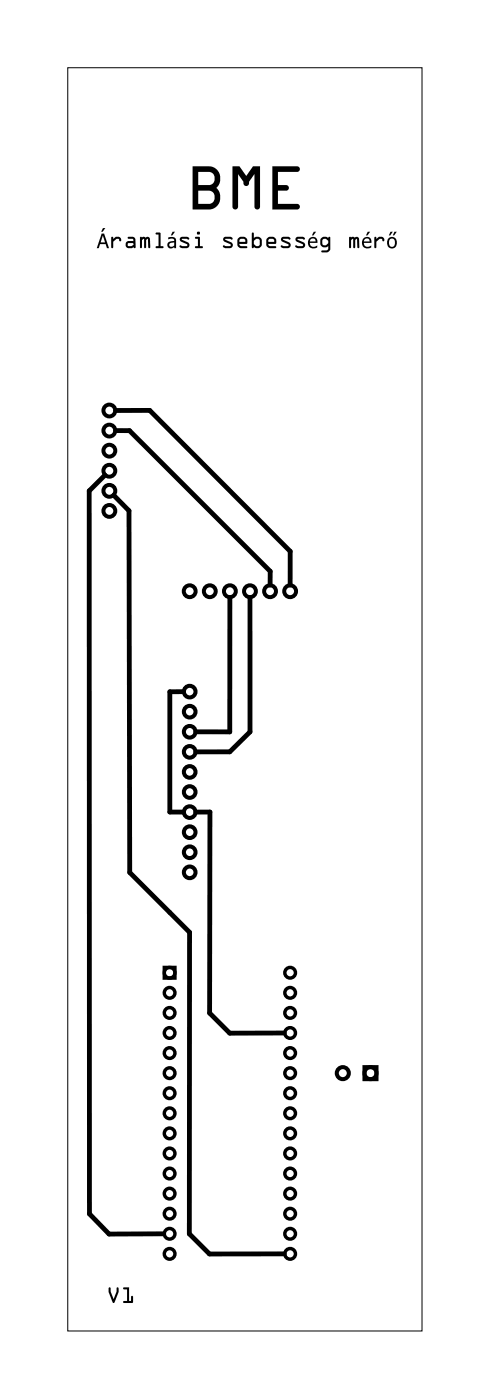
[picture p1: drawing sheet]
<svg xmlns="http://www.w3.org/2000/svg" width="62mm" height="177mm" viewBox="0 0 62 177" stroke-linecap="round" stroke-linejoin="round" font-family="sans-serif">
<path d="M8.6 8.6h44.8v159.8h-44.8z" fill="none" stroke="#000" stroke-width=".13"/>
<g fill="#000">
<path d="M12.9 29.5h.3l.6 1.9h-.3l-.1-.5h-.7l-.2 .5h-.3zM12.9 29.5l-.7 1.9h.3l.2-.5h.7l.1 .5h.3l-.6-1.9zM13 29.8l-.3 .9h.6zM13 29.8l.3 .9h-.6zM13 28.9h.3l-.3 .4h-.2zM13 28.9l-.2 .4h.2l.3-.4zM14.1 30h.2v.2l.3-.2a.47 .47 0 0 1 .5 0 .47 .47 0 0 1 .2 .5 .18 .18 0 0 1-.2 0 .18 .18 0 0 1-.1-.3h-.3l-.4 .4v.7a.13 .13 0 0 1-.1 .1 .13 .13 0 0 1-.1-.1zM14.1 30v1.3a.13 .13 0 0 0 .1 .1 .13 .13 0 0 0 .1-.1v-.7l.4-.4 .4 .1a.15 .15 0 0 0 0 .2 .15 .15 0 0 0 .2 0 .46 .46 0 0 0-.2-.5 .46 .46 0 0 0-.5 0l-.3 .2v-.2zM16.2 30l.5-.1a.38 .38 0 0 1 .4 .4l.1 1a.13 .13 0 0 1-.2 .1 .13 .13 0 0 1-.1-.1l-.2 .1h-.4a.46 .46 0 0 1-.4-.5 .46 .46 0 0 1 .4-.4h.6v-.2l-.1-.1h-.6zM16.2 30v.2h.6l.1 .1v.2h-.6a.46 .46 0 0 0-.4 .4 .46 .46 0 0 0 .4 .5h.4l.2-.1a.13 .13 0 0 0 .1 .1 .13 .13 0 0 0 .2-.1l-.1-1a.38 .38 0 0 0-.4-.3zM16.2 30.8v.3h.4l.3-.1-.1-.2zM16.2 30.8h.6l.1 .2-.3 .1h-.4zM17.7 30h.2a.31 .31 0 0 1 .5 .1 .31 .31 0 0 1 .3-.1 .31 .31 0 0 1 .3 .2v1.1a.13 .13 0 0 1-.1 .1 .13 .13 0 0 1-.2-.1v-1.1l-.2 .2v.9a.13 .13 0 0 1-.2 .1 .13 .13 0 0 1-.1-.1v-1l-.1-.1-.1 .2v.9a.13 .13 0 0 1-.2 .1 .13 .13 0 0 1-.1-.1zM17.7 30v1.3a.13 .13 0 0 0 .1 .1 .13 .13 0 0 0 .2-.1v-.9l.1-.2 .1 .1v1a.13 .13 0 0 0 .1 .1 .13 .13 0 0 0 .2-.1v-.9l.2-.2v1.1a.13 .13 0 0 0 .2 .1 .13 .13 0 0 0 .1-.1v-1.1a.31 .31 0 0 0-.3-.2 .31 .31 0 0 0-.3 .1 .31 .31 0 0 0-.5-.1zM19.7 29.4h.5l.1 .1v1.6h.3a.13 .13 0 0 1 .1 .2 .13 .13 0 0 1-.1 .1h-.8a.13 .13 0 0 1-.1-.1 .13 .13 0 0 1 .1-.2h.3v-1.4h-.3zM19.7 29.5l.1 .2h.3v1.4h-.3a.13 .13 0 0 0-.1 .2 .13 .13 0 0 0 .1 .1h.8a.13 .13 0 0 0 .1-.1 .13 .13 0 0 0-.1-.2h-.3v-1.6l-.1-.1zM21.5 30.8a.31 .31 0 0 0 .1 .4 .31 .31 0 0 0 .4-.1v-.4zM21.5 30.8l.5-.1v.4a.36 .36 0 0 1-.6-.1zM21.3 30h.1a.61 .61 0 0 1 .9 .4v1h-.3v-.2l-.1 .2a.45 .45 0 0 1-.7-.2 .45 .45 0 0 1 .2-.6l.6-.1a.43 .43 0 0 0-.3-.4 .43 .43 0 0 0-.4 .2zM21.3 30v.3l.6-.1 .1 .3a.63 .63 0 0 0-.8 .7l.3 .2h.2l.3-.2v.2h.3l-.1-1.3-.4-.1zM21.8 29.3h.3l-.3 .5h-.2zM21.8 29.3l-.2 .5h.2l.3-.5zM22.8 30a.99 .99 0 0 1 1.1 .1 .13 .13 0 0 1 0 .2 .13 .13 0 0 1-.1 0l-.2-.1h-.5l-.1 .1 .7 .3a.39 .39 0 0 1 .3 .5 .39 .39 0 0 1-.4 .3h-.5l-.4-.1a.13 .13 0 0 1 0-.2 .13 .13 0 0 1 .2 0h.7l.1-.1-.1-.1-.8-.4-.1-.2zM22.8 30l-.1 .3 .1 .2 .8 .4 .1 .1-.1 .1h-.6a.14 .14 0 0 0-.2-.1 .16 .16 0 0 0-.1 .3 .88 .88 0 0 0 1.2-.1v-.3l-.1-.2-.8-.4 .1-.1h.5a.17 .17 0 0 0 .2 .1 .17 .17 0 0 0 .1-.2 .97 .97 0 0 0-1.1-.1zM24.7 30h.5l.1 1.1h.2a.14 .14 0 0 1 .2 .2 .13 .13 0 0 1-.2 .1h-.7a.13 .13 0 0 1-.2-.1 .14 .14 0 0 1 .2-.2h.2v-.9h-.3zM24.7 30v.2h.3v.9h-.2a.13 .13 0 0 0-.1 .2 .13 .13 0 0 0 .1 .1h.7a.13 .13 0 0 0 .2-.1 .14 .14 0 0 0-.2-.2h-.2l-.1-1.1zM24.9 29.5a.2 .2 0 0 1 .4 0 .2 .2 0 0 1-.4 0zM24.9 29.5a.2 .2 0 0 0 .4 0 .2 .2 0 0 0-.4 0zM28.3 30a.99 .99 0 0 1 1.1 .1 .13 .13 0 0 1 0 .2 .13 .13 0 0 1-.2 0l-.1-.1h-.6v.1l.7 .3a.39 .39 0 0 1 .2 .5 .39 .39 0 0 1-.3 .3h-.5l-.4-.1a.13 .13 0 0 1 0-.2 .13 .13 0 0 1 .2 0h.7l.1-.1-.1-.1-.8-.4-.1-.2zM28.3 30l-.1 .3 .1 .2 .8 .4 .1 .1-.1 .1h-.6a.14 .14 0 0 0-.2-.1 .16 .16 0 0 0-.1 .3 .88 .88 0 0 0 1.2-.1v-.3l-.1-.2-.8-.4v-.1h.6a.17 .17 0 0 0 .2 .1 .17 .17 0 0 0 .1-.2 .97 .97 0 0 0-1.1-.1zM30.1 30.1l.4-.2 .4 .1 .2 .1 .2 .3-.1 .4-.9 .1 .1 .2h.7a.14 .14 0 0 1 .2 .2 .13 .13 0 0 1-.2 .1h-.7l-.3-.2a1.06 1.06 0 0 1-.1-.9zM30.1 30.1l-.1 .2a1.05 1.05 0 0 0 .1 .9l.3 .2h.7a.13 .13 0 0 0 .2-.1 .14 .14 0 0 0-.2-.2h-.7l-.1-.2h.8l.2-.2a.57 .57 0 0 0-.2-.6l-.2-.1h-.4zM30.3 30.3v.3h.7v-.3l-.1-.1h-.4zM30.3 30.3l.2-.1h.4l.1 .1v.3h-.7zM31.9 29.4l.2 .1v.6a.67 .67 0 0 1 .7-.1l.2 .1a1.02 1.02 0 0 1 .1 .9l-.2 .3a.59 .59 0 0 1-.8-.1 .13 .13 0 0 1-.1 .2 .13 .13 0 0 1-.2-.1zM31.9 29.5l-.1 1.8a.13 .13 0 0 0 .2 .1 .13 .13 0 0 0 .1-.2 .6 .6 0 0 0 .8 .1l.2-.3a1.02 1.02 0 0 0-.1-.9l-.2-.1a.67 .67 0 0 0-.7 .1v-.6zM32.1 30.4v.5l.3 .2h.3l.1-.1v-.6v-.1l-.4-.1zM32.1 30.4l.3-.2 .4 .1 .1 .1-.1 .6-.4 .1-.3-.2zM33.8 30.1l.3-.2 .5 .1 .2 .1 .1 .3v.4l-1 .1 .2 .2h.7a.13 .13 0 0 1 .1 .2 .13 .13 0 0 1-.1 .1h-.7l-.3-.2a1.06 1.06 0 0 1-.1-.9zM33.8 30.1l-.1 .2a1.05 1.05 0 0 0 .1 .9l.3 .2h.7a.13 .13 0 0 0 .1-.1 .13 .13 0 0 0-.1-.2h-.7l-.2-.2h.9l.1-.2a.57 .57 0 0 0-.2-.6l-.2-.1h-.4zM34 30.3l-.1 .3h.8v-.3l-.2-.1h-.4zM34 30.3l.1-.1h.4l.2 .1v.3h-.8zM35.6 30a.99 .99 0 0 1 1.1 .1 .13 .13 0 0 1 0 .2 .13 .13 0 0 1-.1 0l-.2-.1h-.5l-.1 .1 .7 .3a.39 .39 0 0 1 .3 .5 .39 .39 0 0 1-.4 .3h-.5l-.4-.1a.13 .13 0 0 1 0-.2 .13 .13 0 0 1 .2 0h.7l.1-.1-.1-.1-.8-.4-.1-.2zM35.6 30l-.1 .3 .1 .2 .8 .4 .1 .1-.1 .1h-.6a.14 .14 0 0 0-.2-.1 .16 .16 0 0 0-.1 .3 .88 .88 0 0 0 1.2-.1v-.3l-.1-.2-.8-.4 .1-.1h.5a.17 .17 0 0 0 .2 .1 .17 .17 0 0 0 .1-.2 .97 .97 0 0 0-1.1-.1zM37.5 30a.99 .99 0 0 1 1 .1 .13 .13 0 0 1 0 .2 .13 .13 0 0 1-.1 0l-.2-.1h-.5l-.1 .1 .8 .3a.39 .39 0 0 1 .2 .5 .39 .39 0 0 1-.4 .3h-.5l-.3-.1a.13 .13 0 0 1 0-.2 .13 .13 0 0 1 .1 0h.7l.1-.1v-.1l-.8-.4-.1-.2zM37.5 30l-.1 .3 .1 .2 .8 .4v.1l-.1 .1h-.6a.14 .14 0 0 0-.2-.1 .15 .15 0 0 0 0 .3 .88 .88 0 0 0 1.2-.1v-.3l-.2-.2-.8-.4 .1-.1h.5a.17 .17 0 0 0 .2 .1 .17 .17 0 0 0 .2-.2h-.1a.97 .97 0 0 0-1-.1zM39.1 30.2a.59 .59 0 0 1 .8-.2 .59 .59 0 0 1 .2 .7h-.9a.54 .54 0 0 0 .3 .5 .54 .54 0 0 0 .6-.1v.2a.77 .77 0 0 1-1-.1 .77 .77 0 0 1 0-1zM39.1 30.2a.74 .74 0 0 0-.1 .9 .74 .74 0 0 0 .9 .3l.2-.1v-.2l-.2 .1a.5 .5 0 0 1-.7-.5h.9a.59 .59 0 0 0-.2-.7 .59 .59 0 0 0-.8 .2zM39.3 30.3l-.1 .2h.7a.35 .35 0 0 0-.2-.3 .35 .35 0 0 0-.4 .1zM39.3 30.3a.39 .39 0 0 1 .5 0l.1 .2h-.7zM39.7 29.3h.3l-.4 .5h-.2zM39.7 29.3l-.3 .5h.2l.4-.5zM40.6 30.1l.4-.2 .3 .1 .2 .1a.13 .13 0 0 1 .1-.1 .13 .13 0 0 1 .2 .1l-.1 1.6-.3 .2h-.6a.13 .13 0 0 1-.2-.1 .13 .13 0 0 1 .2-.1l.6-.1 .1-.1v-.4l-.3 .2h-.4l-.2-.2-.1-.3v-.5zM40.6 30.1l-.1 .2v.5l.1 .3 .2 .2h.4l.3-.2v.4l-.1 .1-.6 .1a.13 .13 0 0 0-.2 .1 .13 .13 0 0 0 .2 .1h.6l.3-.2 .1-1.6a.13 .13 0 0 0-.2-.1 .13 .13 0 0 0-.1 .1l-.2-.1h-.3zM40.8 30.3v.5l.1 .2h.3l.3-.2v-.3l-.3-.3h-.3zM40.8 30.3l.1-.1h.3l.3 .3v.3l-.3 .2h-.3l-.1-.2zM44.2 30h.2a.31 .31 0 0 1 .5 .1 .31 .31 0 0 1 .3-.1 .31 .31 0 0 1 .2 .2v1.1a.13 .13 0 0 1-.1 .1 .13 .13 0 0 1-.1-.1l-.1-1.1-.2 .2v.9a.13 .13 0 0 1-.1 .1 .13 .13 0 0 1-.1-.1v-1l-.1-.1-.2 .2v.9a.13 .13 0 0 1-.1 .1 .13 .13 0 0 1-.2-.1zM44.2 30l-.1 1.3a.13 .13 0 0 0 .2 .1 .13 .13 0 0 0 .1-.1v-.9l.2-.2 .1 .1v1a.13 .13 0 0 0 .1 .1 .13 .13 0 0 0 .1-.1v-.9l.2-.2 .1 1.1a.13 .13 0 0 0 .1 .1 .13 .13 0 0 0 .1-.1v-1.1a.31 .31 0 0 0-.2-.2 .31 .31 0 0 0-.3 .1 .31 .31 0 0 0-.5-.1zM46 30.2a.59 .59 0 0 1 .7-.2 .59 .59 0 0 1 .3 .7h-1a.54 .54 0 0 0 .4 .5 .54 .54 0 0 0 .5-.1v.2a.77 .77 0 0 1-.9-.1 .77 .77 0 0 1 0-1zM46 30.2a.74 .74 0 0 0-.2 .9 .74 .74 0 0 0 .9 .3l.2-.1v-.2l-.1 .1a.5 .5 0 0 1-.8-.5h1a.59 .59 0 0 0-.3-.7 .59 .59 0 0 0-.7 .2zM46.1 30.3l-.1 .2h.7a.35 .35 0 0 0-.2-.3 .35 .35 0 0 0-.4 .1zM46.1 30.3a.39 .39 0 0 1 .6 0v.2h-.7zM46.5 29.3h.3l-.3 .5h-.2zM46.5 29.3l-.2 .5h.2l.3-.5zM47.4 30h.2v.2l.3-.2a.47 .47 0 0 1 .5 0 .47 .47 0 0 1 .2 .5 .18 .18 0 0 1-.2 0 .18 .18 0 0 1-.1-.3h-.3l-.4 .4v.7a.13 .13 0 0 1-.1 .1 .13 .13 0 0 1-.2-.1zM47.4 30l-.1 1.3a.13 .13 0 0 0 .2 .1 .13 .13 0 0 0 .1-.1v-.7l.4-.4 .3 .1a.15 .15 0 0 0 .1 .2 .15 .15 0 0 0 .2 0 .46 .46 0 0 0-.2-.5 .46 .46 0 0 0-.5 0l-.3 .2v-.2zM49.1 30.2a.71 .71 0 0 1 1.1 .3 .71 .71 0 0 1-.6 .9 .75 .75 0 0 1-.7-.5 .75 .75 0 0 1 .2-.7zM49.1 30.2a.72 .72 0 0 0-.1 .9 .72 .72 0 0 0 .9 .2 .72 .72 0 0 0 .3-.9 .72 .72 0 0 0-1-.3zM49.3 30.3a.53 .53 0 0 0-.1 .6 .53 .53 0 0 0 .5 .3 .53 .53 0 0 0 .3-.6 .53 .53 0 0 0-.6-.4zM49.3 30.3a.36 .36 0 0 1 .4-.1 .36 .36 0 0 1 .2 .3 .47 .47 0 0 1 0 .5 .47 .47 0 0 1-.5 .2 .67 .67 0 0 1-.1-.9zM49.9 29.3h.3l-.4 .5h-.1zM49.9 29.3l-.2 .5h.1l.4-.5zM49.4 29.3h.3l-.4 .5h-.1zM49.4 29.3l-.2 .5h.1l.4-.5z"/>
<path d="M12.9 29.5h.3l.6 1.9h-.3l-.1-.5h-.7l-.2 .5h-.3zM13 29.8l-.3 .9h.6zM13 28.9h.3l-.3 .4h-.2zM14.1 30h.2v.2l.3-.2a.47 .47 0 0 1 .5 0 .47 .47 0 0 1 .2 .5 .18 .18 0 0 1-.2 0 .18 .18 0 0 1-.1-.3h-.3l-.4 .4v.7a.13 .13 0 0 1-.1 .1 .13 .13 0 0 1-.1-.1zM16.2 30h.5a.38 .38 0 0 1 .4 .3l.1 1a.13 .13 0 0 1-.2 .1 .13 .13 0 0 1-.1-.1l-.2 .1h-.4a.46 .46 0 0 1-.4-.5 .46 .46 0 0 1 .4-.4h.6v-.2l-.1-.1h-.6zM16.2 30.8v.3h.4l.3-.1-.1-.2zM17.7 30h.2a.31 .31 0 0 1 .5 .1l.3-.1 .2 .1 .1 1.2a.13 .13 0 0 1-.1 .1 .13 .13 0 0 1-.2-.1v-1.1l-.2 .2v.9a.13 .13 0 0 1-.2 .1 .13 .13 0 0 1-.1-.1v-1.1l-.2 .2v.9a.13 .13 0 0 1-.2 .1 .13 .13 0 0 1-.1-.1zM19.7 29.5l.5-.1 .1 .1v1.6h.3a.13 .13 0 0 1 .1 .2 .13 .13 0 0 1-.1 .1h-.8a.13 .13 0 0 1-.1-.1 .13 .13 0 0 1 .1-.2h.3v-1.4h-.3zM21.5 30.8a.31 .31 0 0 0 .1 .4 .31 .31 0 0 0 .4-.1v-.4zM21.3 30h.1a.61 .61 0 0 1 .9 .4v1h-.3v-.2a.47 .47 0 0 1-.8 0 .47 .47 0 0 1 .5-.7h.3a.37 .37 0 0 0-.2-.3 .37 .37 0 0 0-.4 0l-.1 .1zM21.8 29.3h.3l-.3 .5h-.2zM22.8 30a.99 .99 0 0 1 1.1 .1 .14 .14 0 0 1-.1 .2 .14 .14 0 0 1-.2-.1h-.5l-.1 .1 .7 .3a.39 .39 0 0 1 .3 .5 .39 .39 0 0 1-.4 .3h-.5l-.4-.1a.17 .17 0 0 1 .1-.3 .17 .17 0 0 1 .3 .1h.5l.1-.1-.1-.1-.8-.4-.1-.2zM24.7 30h.5l.1 1.1h.2a.14 .14 0 0 1 .2 .2 .13 .13 0 0 1-.2 .1h-.7a.13 .13 0 0 1-.1-.1 .13 .13 0 0 1 .1-.2h.2v-.9h-.3zM24.9 29.5a.2 .2 0 0 1 .4 0 .2 .2 0 0 1-.4 0zM28.3 30a.99 .99 0 0 1 1.1 .1 .14 .14 0 0 1-.1 .2 .14 .14 0 0 1-.2-.1h-.6v.1l.7 .3a.39 .39 0 0 1 .2 .5 .39 .39 0 0 1-.3 .3h-.5l-.4-.1a.17 .17 0 0 1 .1-.3 .17 .17 0 0 1 .2 .1h.6l.1-.1-.1-.1-.8-.4-.1-.2zM30.1 30.1l.4-.1h.4l.2 .1a.68 .68 0 0 1 .1 .7l-.9 .1 .1 .2h.7a.14 .14 0 0 1 .2 .2 .13 .13 0 0 1-.2 .1h-.7l-.3-.2a1.05 1.05 0 0 1-.1-.9zM30.3 30.3v.3h.7v-.3l-.1-.1h-.4zM31.9 29.5h.2v.6a.67 .67 0 0 1 .7-.1l.2 .1a1.02 1.02 0 0 1 .1 .9l-.1 .2a.63 .63 0 0 1-.9 0 .13 .13 0 0 1-.1 .2 .13 .13 0 0 1-.2-.1zM32.1 30.4v.5l.3 .2 .4-.1v-.6v-.1l-.4-.1zM33.8 30.1l.3-.1h.4l.3 .1a.68 .68 0 0 1 .1 .7l-1 .1 .2 .2h.7a.13 .13 0 0 1 .1 .2 .13 .13 0 0 1-.1 .1h-.7l-.3-.2a1.05 1.05 0 0 1-.1-.9zM34 30.3l-.1 .3h.8v-.3l-.2-.1h-.4zM35.6 30a.99 .99 0 0 1 1.1 .1 .14 .14 0 0 1-.1 .2 .14 .14 0 0 1-.2-.1h-.5l-.1 .1 .7 .3a.39 .39 0 0 1 .3 .5 .39 .39 0 0 1-.4 .3h-.5l-.4-.1a.17 .17 0 0 1 .1-.3 .17 .17 0 0 1 .3 .1h.5l.1-.1-.1-.1-.8-.4-.1-.2zM37.5 30a.99 .99 0 0 1 1 .1 .14 .14 0 0 1 0 .2 .14 .14 0 0 1-.2-.1h-.6l-.1 .1 .8 .3a.39 .39 0 0 1 .2 .5 .39 .39 0 0 1-.4 .3h-.5l-.3-.1a.17 .17 0 0 1 .1-.3 .17 .17 0 0 1 .2 .1h.6v-.1v-.1l-.8-.4-.1-.2zM39.1 30.2a.59 .59 0 0 1 .8-.2 .59 .59 0 0 1 .2 .7h-.9a.56 .56 0 0 0 .9 .4v.2a.76 .76 0 0 1-1-.1 .76 .76 0 0 1 0-1zM39.3 30.3l-.1 .2h.7a.35 .35 0 0 0-.2-.3 .35 .35 0 0 0-.4 .1zM39.7 29.3h.3l-.4 .5h-.2zM40.6 30.1l.4-.1h.3l.2 .1a.13 .13 0 0 1 .1-.1 .13 .13 0 0 1 .2 .1l-.1 1.6-.3 .2h-.6a.13 .13 0 0 1-.2-.1 .13 .13 0 0 1 .2-.1l.6-.1 .1-.1v-.4l-.3 .2h-.4l-.2-.2-.1-.3v-.5zM40.8 30.3v.5l.1 .2h.3l.3-.2v-.3l-.3-.3h-.3zM44.2 30h.2a.31 .31 0 0 1 .5 .1l.2-.1 .3 .1v1.2a.13 .13 0 0 1-.1 .1 .13 .13 0 0 1-.1-.1l-.1-1.1-.2 .2v.9a.13 .13 0 0 1-.1 .1 .13 .13 0 0 1-.1-.1l-.1-1.1-.2 .2v.9a.13 .13 0 0 1-.1 .1 .13 .13 0 0 1-.2-.1zM46 30.2a.59 .59 0 0 1 .7-.2 .59 .59 0 0 1 .3 .7h-1a.56 .56 0 0 0 .9 .4v.2a.76 .76 0 0 1-.9-.1 .76 .76 0 0 1 0-1zM46.1 30.3l-.1 .2h.7a.35 .35 0 0 0-.2-.3 .35 .35 0 0 0-.4 .1zM46.5 29.3h.3l-.3 .5h-.2zM47.4 30h.2v.2l.3-.2a.47 .47 0 0 1 .5 0 .47 .47 0 0 1 .2 .5 .18 .18 0 0 1-.2 0 .18 .18 0 0 1-.1-.3h-.3l-.4 .4v.7a.13 .13 0 0 1-.1 .1 .13 .13 0 0 1-.2-.1zM49.1 30.2a.71 .71 0 0 1 1.1 .3 .71 .71 0 0 1-.6 .9 .75 .75 0 0 1-.7-.5 .75 .75 0 0 1 .2-.7zM49.3 30.3a.53 .53 0 0 0-.1 .6 .53 .53 0 0 0 .5 .3 .53 .53 0 0 0 .3-.6 .53 .53 0 0 0-.6-.4zM49.9 29.3h.3l-.4 .5h-.1zM49.4 29.3h.3l-.4 .5h-.1z"/>
<path d="M24.4 21h2a1.56 1.56 0 0 1 1.4 1.1 1.56 1.56 0 0 1-.4 1.7 1.57 1.57 0 0 1 .4 1.6 1.57 1.57 0 0 1-1.4 1.1h-2zM24.4 21v5.5h2a1.57 1.57 0 0 0 1.4-1.1 1.57 1.57 0 0 0-.4-1.6 1.57 1.57 0 0 0 .4-1.7 1.57 1.57 0 0 0-1.4-1.1zM25.1 24.1v1.7h1.3a.85 .85 0 0 0 .7-.8 .85 .85 0 0 0-.7-.9zM25.1 24.1h1.3a.85 .85 0 0 1 .7 .9 .85 .85 0 0 1-.7 .8h-1.3zM25.1 21.7v1.7h1.3a.84 .84 0 0 0 .7-.8 .84 .84 0 0 0-.7-.9zM25.1 21.7h1.3a.84 .84 0 0 1 .7 .9 .84 .84 0 0 1-.7 .8h-1.3zM29.4 21h.9l.8 1.3 .9-1.3h.9v5.1a.35 .35 0 0 1-.4 .4 .35 .35 0 0 1-.3-.4v-4.1l-.7 1a.39 .39 0 0 1-.4 .5 .39 .39 0 0 1-.3-.5l-.7-1v4.1a.35 .35 0 0 1-.3 .4 .35 .35 0 0 1-.4-.4zM29.4 21v5.1a.35 .35 0 0 0 .4 .4 .35 .35 0 0 0 .3-.4v-4.1l.7 1a.38 .38 0 0 0 .3 .5 .38 .38 0 0 0 .4-.5l.7-1v4.1a.35 .35 0 0 0 .3 .4 .35 .35 0 0 0 .4-.4v-5.1h-.9l-.9 1.3-.8-1.3zM34.4 21h3.2a.35 .35 0 0 1 .3 .4 .35 .35 0 0 1-.3 .3h-2.5v1.7h1.1a.35 .35 0 0 1 .3 .4 .35 .35 0 0 1-.3 .3h-1.1v1.7h2.5a.35 .35 0 0 1 .3 .3 .35 .35 0 0 1-.3 .4h-3.2zM34.4 21v5.5h3.2a.35 .35 0 0 0 .3-.4 .35 .35 0 0 0-.3-.3h-2.5v-1.7h1.1a.35 .35 0 0 0 .3-.3 .35 .35 0 0 0-.3-.4h-1.1v-1.7h2.5a.35 .35 0 0 0 .3-.3 .35 .35 0 0 0-.3-.4z"/>
<path d="M24.4 21h2a1.56 1.56 0 0 1 1.4 1.1 1.56 1.56 0 0 1-.4 1.7 1.57 1.57 0 0 1 .4 1.6 1.57 1.57 0 0 1-1.4 1.1h-2zM25.1 24.1v1.7h1.3a.85 .85 0 0 0 .7-.8 .85 .85 0 0 0-.7-.9zM25.1 21.7v1.7h1.3a.84 .84 0 0 0 .7-.8 .84 .84 0 0 0-.7-.9zM29.4 21h.9l.8 1.3 .9-1.3h.9v5.1a.35 .35 0 0 1-.4 .4 .35 .35 0 0 1-.3-.4v-4.1l-.7 1a.39 .39 0 0 1-.4 .5 .39 .39 0 0 1-.3-.5l-.7-1v4.1a.35 .35 0 0 1-.3 .4 .35 .35 0 0 1-.4-.4zM34.4 21h3.2a.35 .35 0 0 1 .3 .4 .35 .35 0 0 1-.3 .3h-2.5v1.7h1.1a.35 .35 0 0 1 .3 .4 .35 .35 0 0 1-.3 .3h-1.1v1.7h2.5a.35 .35 0 0 1 .3 .3 .35 .35 0 0 1-.3 .4h-3.2z"/>
<path d="M13.8 162.9h.2v.5l.4 .9 .3-.9v-.4a.14 .14 0 0 1 .2-.2 .13 .13 0 0 1 .1 .2v.4l-.5 1.3-.1 .1-.2-.1-.5-1.3zM13.8 162.9l-.1 .5 .5 1.3 .2 .1 .1-.1 .5-1.3v-.4a.13 .13 0 0 0-.1-.2 .14 .14 0 0 0-.2 .2v.4l-.3 .9-.4-.9v-.5zM15.6 162.9l.7-.1v1.8h.3v-.5a.13 .13 0 0 1 .1-.2 .13 .13 0 0 1 .1 .2v.6l-.1 .1h-1a.13 .13 0 0 1-.1-.1 .13 .13 0 0 1 .1-.1h.4v-1.5h-.5zM15.6 162.9v.2h.5v1.5h-.4a.13 .13 0 0 0-.1 .1 .13 .13 0 0 0 .1 .1h1l.1-.1v-.6a.13 .13 0 0 0-.1-.2 .13 .13 0 0 0-.1 .2v.5h-.3v-1.8z"/>
<path d="M13.8 162.9h.2v.5l.4 .9 .3-.9v-.4a.14 .14 0 0 1 .2-.2 .13 .13 0 0 1 .1 .2v.4l-.5 1.3-.1 .1-.2-.1-.5-1.3zM15.6 162.9l.7-.1v1.8h.3v-.5a.13 .13 0 0 1 .1-.2 .13 .13 0 0 1 .1 .2v.6l-.1 .1h-1a.13 .13 0 0 1-.1-.1 .13 .13 0 0 1 .1-.1h.4v-1.5h-.5z"/>
</g>
<g fill="none" stroke="#000" stroke-width=".5">
<circle cx="13.8" cy="51.9" r=".75"/>
<circle cx="13.8" cy="54.5" r=".75"/>
<circle cx="13.8" cy="59.5" r=".75"/>
<circle cx="13.8" cy="57" r=".75"/>
<circle cx="13.8" cy="62.1" r=".75"/>
<circle cx="13.8" cy="64.6" r=".75"/>
<circle cx="24" cy="74.8" r=".75"/>
<circle cx="26.5" cy="74.8" r=".75"/>
<circle cx="29.1" cy="74.8" r=".75"/>
<circle cx="31.6" cy="74.8" r=".75"/>
<circle cx="34.1" cy="74.8" r=".75"/>
<circle cx="36.7" cy="74.8" r=".75"/>
</g>
<g fill="none" stroke="#000" stroke-width=".51">
<path d="M46.1 135h1.5v1.5h-1.5z"/>
<circle cx="24" cy="97.6" r=".74"/>
<circle cx="24" cy="95.1" r=".74"/>
<circle cx="24" cy="87.5" r=".74"/>
<circle cx="24" cy="92.6" r=".74"/>
<circle cx="24" cy="90" r=".74"/>
<circle cx="24" cy="105.3" r=".74"/>
<circle cx="24" cy="107.8" r=".74"/>
<circle cx="24" cy="110.3" r=".74"/>
<circle cx="24" cy="100.2" r=".74"/>
<circle cx="24" cy="102.7" r=".74"/>
<circle cx="43.3" cy="135.7" r=".76"/>
<circle cx="46.8" cy="135.7" r=".76"/>
</g>
<g fill="none" stroke="#000" stroke-width=".43">
<path d="M20.8 122.4h1.3v1.3h-1.3z"/>
<circle cx="21.4" cy="123" r=".67"/>
<circle cx="21.4" cy="130.7" r=".67"/>
<circle cx="21.4" cy="138.3" r=".67"/>
<circle cx="21.4" cy="135.7" r=".67"/>
<circle cx="21.4" cy="133.2" r=".67"/>
<circle cx="21.4" cy="125.6" r=".67"/>
<circle cx="21.4" cy="128.1" r=".67"/>
<circle cx="36.7" cy="123" r=".67"/>
<circle cx="36.7" cy="130.7" r=".67"/>
<circle cx="36.7" cy="133.2" r=".67"/>
<circle cx="36.7" cy="138.3" r=".67"/>
<circle cx="36.7" cy="135.7" r=".67"/>
<circle cx="36.7" cy="125.6" r=".67"/>
<circle cx="36.7" cy="128.1" r=".67"/>
<circle cx="21.4" cy="158.6" r=".67"/>
<circle cx="21.4" cy="156.1" r=".67"/>
<circle cx="21.4" cy="151" r=".67"/>
<circle cx="21.4" cy="153.5" r=".67"/>
<circle cx="21.4" cy="145.9" r=".67"/>
<circle cx="21.4" cy="143.4" r=".67"/>
<circle cx="21.4" cy="148.4" r=".67"/>
<circle cx="21.4" cy="140.8" r=".67"/>
<circle cx="36.7" cy="151" r=".67"/>
<circle cx="36.7" cy="158.6" r=".67"/>
<circle cx="36.7" cy="148.4" r=".67"/>
<circle cx="36.7" cy="156.1" r=".67"/>
<circle cx="36.7" cy="143.4" r=".67"/>
<circle cx="36.7" cy="145.9" r=".67"/>
<circle cx="36.7" cy="153.5" r=".67"/>
<circle cx="36.7" cy="140.8" r=".67"/>
</g>
<path d="M14.6 54.5h1.8l17.8 17.8v1.7M14.6 51.9h4.3l17.8 17.8v4.3M13.3 60.1l-2 2v91.5l2.5 2.5h6.9M14.4 62.6l1.9 2 .1 45.8 7.6 7.5-.1 38.2 2.6 2.5h9.4M29.1 75.6v17h-4.3M31.6 75.6v17l-2.5 2.5h-4.3M23.2 87.5h-1.7v15.2h1.7M24.8 102.7h1.7v25.4l2.5 2.6h6.9" fill="none" stroke="#000" stroke-width=".61"/>
</svg>
